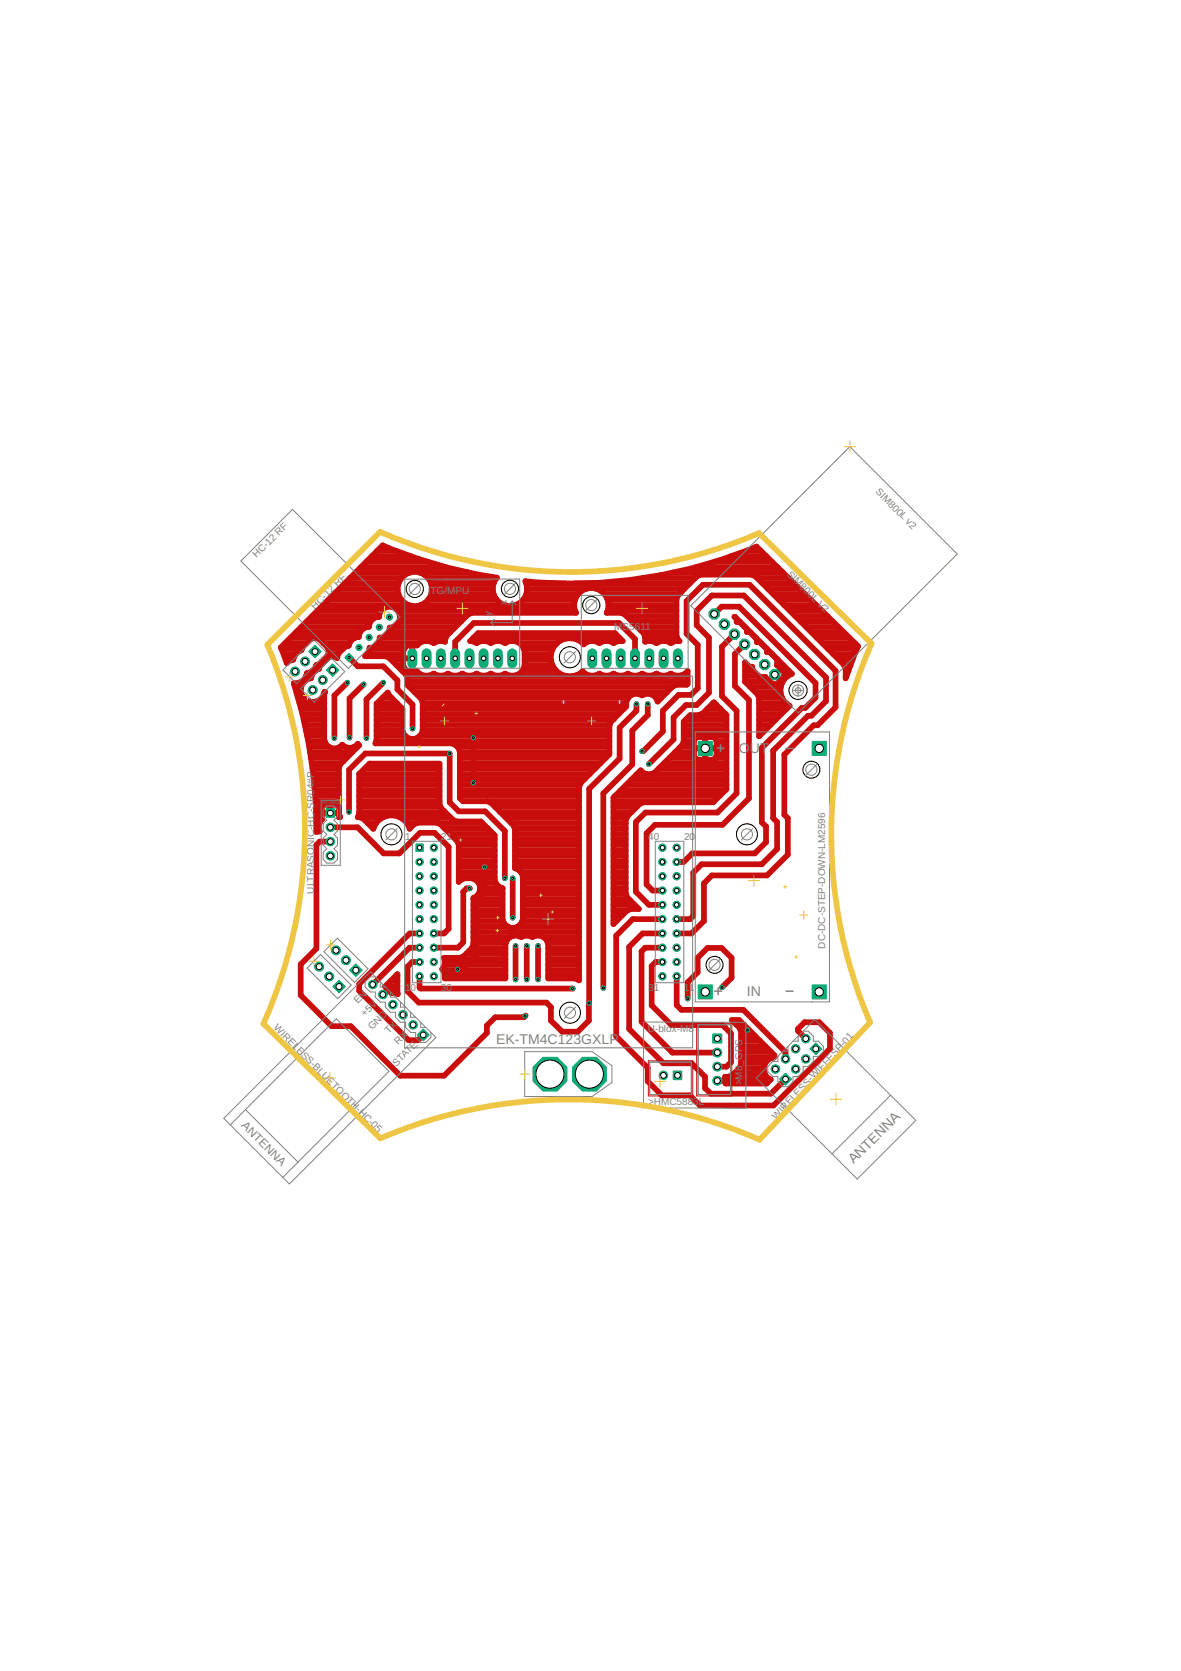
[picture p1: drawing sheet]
<svg xmlns="http://www.w3.org/2000/svg" width="210mm" height="297mm" viewBox="0 0 210 297" stroke-linecap="round" stroke-linejoin="round" font-family="sans-serif">
<defs><g id="words">
<g font-size="2.5" fill="#808080">
<text x="131.3" y="133.9">O</text>
<text x="133.3" y="133.9">UT</text>
<text x="132.7" y="177.1">IN</text>
<text x="88.2" y="185.6">EK-TM4C123GXLP</text>
<text x="151.7" y="207" transform="rotate(-45 151.7 207)">ANTENNA</text>
</g>
<text font-size="2.1" fill="#808080" x="42.8" y="200.2" transform="rotate(45 42.8 200.2)">ANTENNA</text>
<g font-size="1.8" fill="#808080">
<text x="155.5" y="87.5" transform="rotate(45 155.5 87.5)">SIM80 L v2</text>
<text x="45.6" y="99.2" transform="rotate(-45 45.6 99.2)">HC-12 RF</text>
<text x="76" y="105.6">ITG/MPU</text>
<text x="90.1" y="107.6" transform="rotate(-90 90.1 107.6)">x</text>
<text x="139.8" y="102.1" transform="rotate(45 139.8 102.1)">SIM80 L V2</text>
<text x="56" y="108.4" transform="rotate(-45 56 108.4)">HC-12 RF</text>
<text x="87.2" y="109.4" transform="rotate(-90 87.2 109.4)">y</text>
<text x="109.2" y="112">MS5611</text>
<text x="55.8" y="139.3" transform="rotate(-90 55.8 139.3)">#</text>
<text x="55.8" y="138.3" transform="rotate(-90 55.8 138.3)">P</text>
<text x="72" y="149.4">1</text>
<text x="78.4" y="149.4">21</text>
<text x="115.2" y="149.4">40</text>
<text x="121.6" y="149.4">20</text>
<text x="55.8" y="158.8" transform="rotate(-90 55.8 158.8)">ULTRASONIC-HC-SR04</text>
<text x="146.7" y="168.6" transform="rotate(-90 146.7 168.6)">DC-DC-STEP-DOWN-LM2596</text>
<text x="63.6" y="178.5" transform="rotate(-45 63.6 178.5)">EN</text>
<text x="72" y="176.1">10</text>
<text x="78.3" y="176.1">30</text>
<text x="115.2" y="176.1">3</text>
<text x="116.2" y="176.1">1</text>
<text x="121.6" y="176.1">1</text>
<text x="122.4" y="176.1">1</text>
<text x="48.6" y="182.8" transform="rotate(45 48.6 182.8)">WIRELESS-BLUETOOTH-HC-05</text>
<text x="64.9" y="180.9" transform="rotate(-45 64.9 180.9)">+5V</text>
<text x="66.1" y="183.2" transform="rotate(-45 66.1 183.2)">GND</text>
<text x="69.1" y="183.8" transform="rotate(-45 69.1 183.8)">TX</text>
<text x="70.8" y="185.7" transform="rotate(-45 70.8 185.7)">RX</text>
<text x="115.1" y="183.4">U-blox-M8</text>
<text x="131.9" y="185.9" transform="rotate(-90 131.9 185.9)">S</text>
<text x="70.5" y="189.6" transform="rotate(-45 70.5 189.6)">STATE</text>
<text x="131.9" y="190.4" transform="rotate(-90 131.9 190.4)">8</text>
<text x="131.9" y="189.4" transform="rotate(-90 131.9 189.4)">_</text>
<text x="131.9" y="188.4" transform="rotate(-90 131.9 188.4)">GP</text>
<text x="115.2" y="196.5">&gt;HMC5883L</text>
<text x="131.9" y="192.9" transform="rotate(-90 131.9 192.9)">&gt;M</text>
<text x="138" y="199" transform="rotate(-47 138 199)">WIRELES -WIFI-ESP-01</text>
</g>
<text font-size=".7" fill="#808080" x="57.3" y="143">HC-SR04</text>
</g></defs>
<g fill="none" stroke="#c90d0c" stroke-width="1">
<path d="M65.1 99.8h10.9M66.1 98.9h6.9M67 97.9h3.4M127 99.8h10.2M129.9 98.9h6.3M132.6 97.9h2.6M50 115.3h3.7M50.4 116.3h2.2M50.4 116.4l.6 1.5 .3-.3 .7-.3M50.4 116.4h.1M50.6 114.4h3.9M51.6 113.4h11.5"/>
<path d="M52.6 112.4h11.4M53.5 111.5h11.7M53.6 115.6h.1M53.6 115.6a1.96 1.96 0 0 0-1.5 1.7h-1.3M54.5 110.5h11.3M55.5 109.5h11.9M55.6 119.2h.5M55.7 113.4l-.5 .2-1.4 1.5-.2 .5M56.2 113.4l.5 .2 1.5 1.5 .2 .5v.5l-.2 .5-1.5 1.4-.5 .2M56.4 108.6h11.4M57 118.2h-.8a1.96 1.96 0 0 1-1.7 1.5l-.3 .8-.6 .6M57.4 107.6h15.3"/>
<path d="M57.5 114.4h4.6M57.5 117.3h.5M58.3 116.3h1.8M58.3 115.3h2.7M58.4 106.6h12.9M59.3 105.6h11.5M60.3 104.7h10.4M61.3 103.7h9.5M62 116.9l1.6 1.5h4.5l2.5 2.5v1.6l2.7 2.7v4.3M62.2 102.7h9.2M63.2 101.8h9.7M64.2 100.8h15"/>
<path d="M65.2 116.3h6.4M65.7 115.3h6.1M67.2 114.4h7.3M67.5 113.4h11.7M69 112.4h11M69.5 117.3h2.1M69.8 111.5h11.2M70.5 118.2h1.1M70.7 108.6h31.5M70.9 110.5h11M71.1 109.5h11.8M71.4 119.2h.8"/>
<path d="M71.6 117l1.7 .1M71.6 118.2a1.64 1.64 0 0 0 2.5 1.1 2.16 2.16 0 0 0 3 .4 2.19 2.19 0 0 0 2.5 0 2.19 2.19 0 0 0 2.6 0 2.19 2.19 0 0 0 2.5 0 2.41 2.41 0 0 0 2.6 .1 2.48 2.48 0 0 0 2.5 0 2.25 2.25 0 0 0 3.4-1.4v-2.7a2.24 2.24 0 0 0-3.4-1.4 2.19 2.19 0 0 0-2.6 0 2.41 2.41 0 0 0-2.5 0l-1.1-.3 1.4-1.5h24.3l1.4 1.5h-.8l-.8 .3a2.44 2.44 0 0 0-2.6 0 2.13 2.13 0 0 0-2.7 .3 3.4 3.4 0 0 0-4.8-.3 3.4 3.4 0 0 0-.2 4.8 3.4 3.4 0 0 0 4.8 .2 2.16 2.16 0 0 0 2.9 .4 2.19 2.19 0 0 0 2.6 0 2.41 2.41 0 0 0 2.5 .1 2.48 2.48 0 0 0 2.6 0 2.48 2.48 0 0 0 2.5 0 2.48 2.48 0 0 0 2.6 0 2.22 2.22 0 0 0 2.9-.5v2.3l-.1 .1h-1.8l-.7 .3-2.7 2.7a1.8 1.8 0 0 0-2.8-1.1 1.84 1.84 0 0 0-2.1 0 1.84 1.84 0 0 0-.7 2l-2.7 2.7-.3 .7v5.1l-5.1 5.1-.3 .7v34.4l-.7-.4h-4.8v-6.1a1.85 1.85 0 0 0-2.8-1.2l-.6-.3h-.7l-.7 .3a1.84 1.84 0 0 0-2.8 1.2v6.1h-10.7v-.8l-.3-.7M73.3 114.5v5.1M73.3 119.2h.1M73.3 118.2v.1M73.3 117.3h.1M73.3 116.3h.1M73.3 115.3v.1M74.6 101.8h8.8M74.7 107.6h15.1M76.1 102.7h12.1M76.1 106.6h12.2"/>
<path d="M76.6 105.6h11.2M76.6 103.7h11.1M76.8 104.7h10.8M80.9 117v-2.9l3.3-3.4h25.8l2.9 2.9v3.4M84.1 113.4h26M91.5 107.6h10.6M92.4 114.4h6.6M92.9 119.2h6M93 106.6h9.2M93.1 115.3h5.2M93.2 118.2h5M93.2 117.3h4.7"/>
<path d="M93.2 116.3h4.7M93.5 105.6h9.2M93.5 103.7h7.1M93.7 104.7h10.5M102 103.7h20.6M103.6 114.4h.3M106 104.7h15.6M107.5 105.6h13.2M108 108.6h12.2M108 106.6h12.2M108.1 107.6h12.1M111.3 109.5h8.9"/>
<path d="M112.3 110.5h7.9M113.3 111.5h6.9M114.2 102.7h9.4M114.3 112.4h5.9M114.7 113.4h5.7M119.6 101.8h19.6M121 105.3h.1M123.7 100.8h14.5M126.9 109.2l1.3-1.4h3.2l13.5 13.6v2.6l-1.8 1.8h-.6l-7.1 7.1v13.3l.7 .7v2.8l-1.9 2h-11.2l-1.5 1.5h-1.2M130.5 112.7l-2.2 2.3v8.7l2.6 2.6v14.7l-3.4 3.4h-12.8l-1.7 1.7v12.4l2.3 2.3h2.4M130.9 110.5h.6M132.3 114.5l-1.7 1.7v5.7l2.5 2.5v17.5l-4.7 4.7h-12l-1.5 1.5v9.1l1.1 1.1h1.7"/>
<path d="M132.4 111.5h.1M132.4 118.2h.5M132.4 119.2h1.5M133.3 112.4h.1M134.3 113.4h.1M134.6 102.7h5.5M135.3 114.4h.1M135.5 103.7h5.6M136.2 115.3h.1M136.5 104.7h5.6M137.2 116.3h.1M137.5 105.6h5.6"/>
<path d="M137.7 119.9l1.2 1.2M138.1 118.2h1.1M138.1 117.3h.1M138.4 119.2h.1M138.4 106.6h5.7M138.9 118.8l-.5-.5h-.3v-1.1l-1.3-1.3h-.5v-.5l-1.3-1.3h-.5v-.5l-1.3-1.3h-.5v-.5l-1.3-1.2h-.5v-.6l-.4-.4 10.3 10.2a3.1 3.1 0 0 0-2.1 2.7 3.1 3.1 0 0 0 1.6 3l-5.4 5.4v-6.8M138.9 118.8l.5 .4v1.4l-1 1h-1.4l-.9-1v-.3h-1.1l-1.3-1.3v-.5h-.5l-.8-.8v3.5l2.2 2.2 .3 .7M138.9 118.8l-2.4 2.3M139.3 119.2h.9M139.4 107.6h5.7M140.4 108.6h5.7M141.3 109.5h5.8"/>
<path d="M142.3 110.5h5.7M143.3 111.5h5.7M144.3 112.4h5.7M145.2 113.4h5.8M146.2 114.4h5.8M147.2 115.3h5.1M148.1 116.3h3.8M149.1 117.3h2.4M150 118.2l-15.8-15.8-.6-.2h-9l-.7 .2-3.4 3.4-.3 .7v6.5l.3 .7 .3 .3h-.7l-.9 .3a2.19 2.19 0 0 0-2.5 0 2.04 2.04 0 0 0-2-.2v-.9l-.3-.6-3.4-3.4-.6-.3h-2.6a3 3 0 0 0-2.7-4.4 3 3 0 0 0-2.7 4.4h-18.5l-.7 .3-3.8 3.9-.3 1a2.33 2.33 0 0 0-2.1 .2 2.17 2.17 0 0 0-2.9 .4 1.63 1.63 0 0 0-2.5 1.3v2.2M150.1 118.2h1.1M150.3 119.2h.5M152 116.1l.5-1.2-18-17.7a85.3 85.3 0 0 1-41.1 6.1 3.1 3.1 0 0 1-3.2 4.4 3.1 3.1 0 0 1-1.9-5 80.6 80.6 0 0 1-20.3-5.8l-18.1 18.2 .5 1.3"/>
<path d="M152 116.1h.1M152 116.1l-1.7 4.5v-1.7l-.3-.7M52.2 121.5a85.7 85.7 0 0 1 4 26.4l.6-.1a1.85 1.85 0 0 1 .5-2.2l-.1-.2M52.2 121.5h.1M52.4 122.1h1.2M52.7 123.1h.8M53 124h1M53.2 125h4.4M53.5 123.1a2.14 2.14 0 0 0 2.1 1.7 2.14 2.14 0 0 0 2.1-1.7M53.5 123.1a2.33 2.33 0 0 1 1.8-2.6 2.13 2.13 0 0 1 1.4-1.6l.2-.5 1.5-1.5a1.24 1.24 0 0 1 1.5 .1v-.4l.3-.4 1.1-1.2 .7-.2a1.77 1.77 0 0 1 1.8-1.6 1.75 1.75 0 0 1 1.8-1.8 1.75 1.75 0 0 1 1.8-1.7 1.86 1.86 0 0 1 1.9-1.9 1.86 1.86 0 0 1 1.8 1.9 1.86 1.86 0 0 1-1.8 1.9 1.72 1.72 0 0 1-1.8 1.7 1.79 1.79 0 0 1-1.8 1.8l-.3 1-.5 .5h3.6l.7 .3 3 3 .2 .7v1.2l2.5 2.4 .2 .7v5M53.5 126h4.1M53.6 121.1h.5"/>
<path d="M53.6 121.1l-.7 .4h-.7M53.8 126.9h3.8M54 127.9h3.6M54.2 128.9h3.4M54.4 120.2h1M54.4 129.9h3.2M54.6 130.8h3M54.8 131.8h2.9M55 132.8h3.4M55.1 133.7h7.5M55.3 134.7h6.3M55.4 135.7h5.3"/>
<path d="M55.5 136.6h4.7M55.7 137.6h4.5M55.8 138.6h4.4M55.8 139.5h4.4M57.2 124h.4M57.7 123.1l.1-.1-.2 .3v8.3a1.84 1.84 0 0 0 2.9 1.2M57.7 123.1h.1M60.5 132.8l.3-.4a1.77 1.77 0 0 0 2.8-.2l.2 .3-2.8 2.8M60.5 132.8h.8M61 135.3l-.5 .5-.3 .7v8.2l.3 .6h-.3v-1.6l-.3-.5-.4-.2h-1.6l-.4 .2-.3 .4v1.8M61 135.3h.1M61.7 121.3l-2.3 2.3v7.6"/>
<path d="M62.9 132.8h.7M63.8 137.6h14.3M63.8 139.5h14.3M63.8 138.6h14.3M64.6 121.6l-2.5 2.5v7M64.8 136.6h13.3M66.8 131.8h41.5M66.9 130.8h5.2M66.9 129.9h4.6M66.9 128.9h4.6M66.9 127.9h4.6M66.9 126.9h4.6"/>
<path d="M66.9 126h4.6M67 125h3.6M68 124h1.6M68.1 121.3l-3 3v6.9M71.5 126l-2.4-2.5-.2-.4-2 2v6.5l-.2 .5h13.6l.6 .3 .5 .5 .3 .7v8.3l.6 .5h20.6M71.5 126v3.9M71.5 129.9a1.84 1.84 0 0 0 1.8 1.5 1.84 1.84 0 0 0 1.8-1.5M72.3 120.2h28.4M72.4 121.1h49.8M72.7 122.1h46.8M73.7 123.1h44.8M74.6 130.8h33.7"/>
<path d="M74.7 124h37M75.1 129.9h33.2M75.1 128.9h33.3M75.1 127.9h33.9M75.1 126.9h34.9M75.1 126h35.8M75.1 125h36.2M81.3 132.8h27M81.7 137.6h23.1M81.7 139.5h21.4M81.7 138.6h22.1M81.7 136.6h24.1"/>
<path d="M81.7 135.7h25M81.7 134.7h26M81.7 133.7h26.6M84.1 131.1v8M101.9 120.2h20.3M109.1 127.8h.1M111.3 139.5h17.8M112.2 138.6h16.9M113.1 125.1v1.2l-3 3v5.5l-5.4 5.4v41.2l-2 2h-2.8l-2-2v-2.4l-.8-.8h-22.7l-2-2v-4.4l.9-.8h1.3M113.2 137.6h1.7M114.1 133.5h.2l3.5-3.5v-3.7l2.8-2.8h2.2l1.2-1.2v-7.7l-2-2v-5.8l2.9-2.9h8.3l15.3 15.3v6.5l-3.2 3.2h-.7l-5.2 5.2v10.7l.6 .6v6.5l-3.7 3.7h-9.8l-1.4 1.4v6.7l-2.2 2.2h-2.6M115.1 125.1v2l-2.7 2.8v6l-5.2 5.1v34.6"/>
<path d="M115.3 135.8l4.4-4.4v-3.9l2.2-2.2h1.9l2.2-2.2v-9.8l-2.2-2.2v-2.6l2.7-2.6h5.7l14.6 14.5v4.2l-2.6 2.6h-.6l-6.2 6.2v12l.7 .7v4.8l-2.7 2.7h-10.7l-1.5 1.5v7.7l-.5 .6h-2.4M115.8 137.6h13.3M116.6 124h1M117.1 136.6h12M118 135.7h11.1M119 134.7h4.5M120 133.7h3.3M120.9 132.8h2.4M121.5 131.8v-3.5l1.2-1.2h1.5l.6-.2 2.1-2.1 2.2 2.3v13.2l-2.3 2.3h-12.4l-.7 .3-2.2 2.2-.3 .7v13.1M121.5 131.8l-.3 .7-4.9 4.9a1.79 1.79 0 0 1-2.4-.5l-4.9 4.9v22.5l2.4-2.4 .7-.3h1.4l-2-2-.3-.7M121.5 131.8h1.8M121.5 130.8h7.6"/>
<path d="M121.5 129.9h7.6M121.5 128.9h7.6M121.9 127.9h7.2M123.3 133h4.1M123.6 131.2l.4-.2h2.7l.5 .3 .2 .4v2.6l-.3 .6-.4 .1h-2.7l-.5-.2-.2-.5v-2.6zM124.6 126.9h4.4M125.3 132.8h.1M125.3 133l.1 .1M125.3 131v4M125.3 134.7h.1M125.3 133.7l.1 .1M125.3 131.8h.1"/>
<path d="M125.7 126h2.3M126.7 125h.3M127.2 134.7h1.9M127.4 133.7h1.7M127.4 132.8h1.7M127.4 131.8h1.7M132.4 121.1h4.2M132.4 120.2h2.5M133.3 122.1h5.5M134.3 123.1h4.4M134.9 124h4.1M134.9 130.8h.1"/>
<path d="M134.9 129.9h1.1M134.9 128.9h2M134.9 127.9h3M134.9 126.9h4M134.9 126h4.9M134.9 125h4.8M137.5 120.2h.1M138 120.2h.1M138.8 121.1h.3M139.4 120.2h.6M150.3 120.2h.2M55.9 140.5h4.3"/>
<path d="M56 141.5h4.2M56.1 142.4h4.1M56.2 144.4h1M56.2 143.4h1.1M56.2 145.3h1M56.2 146.3h.6M56.2 147.3h.5M57.2 144.5h3M58.7 143v1.5M58.7 147.1h4.9l4.6 4.6h2.8l3.7-3.7h2.5l2.5 2.5v14.6l-.8 .8h-1.8M58.7 144.4h.1M58.7 143.4h.1"/>
<path d="M58.7 149.6h-1.9l-.6 .6v18.4l-2.8 2.8v5.5l5.5 5.5h3.4l8.8 8.8h7.8l7.6-7.6v-1.3l1.5-1.5h5.1l.3-.3M60.1 143.4h.1M60.2 144.4h.1M62 144.3v-7.5l2.9-2.9h15v8.7l1.6 1.6h4.7l3.5 3.5v8.4M63.8 142.4h14.3M63.8 144.4h15.3M63.8 143.4h14.5M63.8 141.5h14.3M63.8 140.5h14.3M64.1 145.3h3.9M65.3 146.3h1.5M66.3 147.3h.1"/>
<path d="M71.2 145.3h8.9M72.3 146.3h1.8M72.8 147.3h.1M77.8 146.3h7.9M79 147.3h7.7M80 148.3h7.7M81 149.2h6.9M81.5 150.2v6.6a2.3 2.3 0 0 1 3.5 .1 1.79 1.79 0 0 1-.9 2.7v8.3l-.2 .7-1.5 1.4-.7 .3h-2.8a1.77 1.77 0 0 1-.3 2l.2 .1M81.5 150.2l-.2-.7-3-3-.7-.3h-3.3l-.7 .3-.8 .8a3.4 3.4 0 0 0-3.2-2.4 3.4 3.4 0 0 0-3.2 2.4l-1.8-1.8-.7-.2h-.3l.2-.6v-7.1l1.9-1.9h12.4v7.3l.3 .7 2.1 2.1 .7 .2h4.3l2.4 2.5v8l.3 .6 .5 .5 .6 .3M81.5 156h6.4M81.5 155h6.4M81.5 154.1h6.4"/>
<path d="M81.5 153.1h6.4M81.5 152.1h6.4M81.5 151.2h6.4M81.5 150.2h6.4M81.7 141.5h21.2M81.7 140.5h21.2M83.5 157.9h-.6l-.6 .6v9l-.9 1h-4.3M84.1 159.9h5.2M85.1 158.9h4.2M85.1 157h3M85.3 157.9h4M86.1 154.1v4.5l-1.5 1.5v9.7l-2.5 2.5h-.9"/>
<path d="M86.6 142.4l.6 .3 4 4 .3 .7v6.9l.6 .3 .5 .5 .3 .7v7.7a1.83 1.83 0 0 1-1.8 1.5 1.83 1.83 0 0 1-1.8-1.5v-5.6M87.9 143.4h15M88.9 144.4h14M89.9 145.3h13M90.8 146.3h12.1M91.1 156.1v7M91.5 147.3h11.4M91.5 154.1h11.4M91.5 153.1h11.4M91.5 152.1h11.4M91.5 151.2h11.4M91.5 150.2h11.4"/>
<path d="M91.5 149.2h11.4M91.5 148.3h11.4M92.6 155h10.3M92.9 159.9h10M92.9 158.9h10M92.9 157.9h10M92.9 157h10M92.9 156h10M109 142.4h18M109 159.9h2.8M109 158.9h2.2M109 157.9h2.2"/>
<path d="M109 157h2.2M109 156h2.2M109 155h2.2M109 154.1h2.2M109 153.1h2.2M109 152.1h2.2M109 151.2h2.2M109 150.2h2.2M109 149.2h2.2M109 148.3h2.2M109 147.3h2.2M109 146.3h2.2"/>
<path d="M109 145.3h2.4M109 144.4h3.2M109 143.4h4.2M109.3 141.5h18.6M110.3 140.5h18.6M68.1 176.8h.1M68.5 175.3l2.1-2.1 .1 3.5-.4-.2h-.8a1.49 1.49 0 0 0-1-1.2zM68.5 175.3h2.1M68.5 176.3h.1M69.1 175.7l-1 1.1M69.4 174.4h1.2M69.5 176.3h1.1"/>
<path d="M70.4 173.4h.2M74.6 165.9h-1.8l-9 9v1.2l8.8 8.8h1.7l.9-.9M74.6 168.5h-1.8l-6.5 6.5M74.6 173.5v2.1l.1 .1h27.1M78.8 172.4h11M79 171.5h10.8M79 170.5h10.8M79.1 173.4h10.7M82.9 169.5h6.9M83.8 168.6h6M84.1 167.6h5.8M84.1 166.6h6.5"/>
<path d="M84.1 165.7h18.8M84.1 164.7h6.1M84.1 163.7h5.3M84.1 162.8h5.2M84.1 161.8h5.2M84.1 160.8h5.2M91.6 168.1v6M92 164.7h10.9M92.8 163.7h10.1M92.9 162.8h10M92.9 161.8h10M92.9 160.8h10"/>
<path d="M93.6 168.1v6M95.6 168.1v6M96.7 166.6h6.2M97.3 167.6h5.6M97.4 173.4h5.5M97.4 172.4h5.5M97.4 171.5h5.5M97.4 170.5h5.5M97.4 169.5h5.5M97.4 168.6h5.5M109 163.7h.6M109 162.8h1.5"/>
<path d="M109 161.8h2.6M109 160.8h3.8M117.7 165.9h-3.5l-2.4 2.4v14.6l6.1 6.1h5l2.4 2.4v2l1 1h10.7l2.6-2.6M117.7 168.5h-3l-.7 .6v12.5l5.5 5.5h8M117.7 171h-1.2l-.7 .7v7l3.5 3.5h9.1l1.5 1.5v5.1l-.8 .8h-1.6M117.7 163.4h-5.2l-3 2.9v17.9l5.6 5.6v2.4l2.5 2.5h5l1.8 1.8h13.1l10-10.1v-2.8l-1.9-1.9h-2.6l-1.2 1.2v.3l1.4 1.4M120.3 173.5v5.2l.8 .8h11l7.5 7.5v1.2M128.3 175.5l1.7-1.7v-3.5l-1.8-1.8h-2.4l-1.8 1.8v2.5l-1.8 1.8v2.9M129 191.8h7.7M130.1 181.3h1.3l6.2 6.3v.4a2.04 2.04 0 0 0-1.9 1.7 2.04 2.04 0 0 0 1.3 2.2l-.7 .7h-7.4l.1-.6-.1-.6h.6l.6-.3 1.3-1.3 .3-.6v-5.8l-.3-.7zM130.5 190.8h5.4M130.9 182.1h1.3"/>
<path d="M131.4 189.9h4.4M131.6 183.1h1.5M131.7 188.9h4.4M131.7 187.9h5.9M131.7 187h5.3M131.7 186h4.3M131.7 185h3.4M131.7 184h2.4M132.8 183.1l-1 1v5.8l-2.2 2.2h-2.1"/>
<circle cx="73.7" cy="104.7" r="3.1"/>
</g>
<path d="M73.9 150h1.3v1.3h-1.3z" fill="#0dab76" stroke="#0dab76" stroke-width=".18"/>
<circle cx="74.6" cy="150.7" r=".4" fill="#fff" stroke="#000" stroke-width=".18"/>
<circle cx="74.6" cy="153.2" r=".66" fill="#0dab76" stroke="#0dab76" stroke-width=".18"/>
<circle cx="74.6" cy="153.2" r=".4" fill="#fff" stroke="#000" stroke-width=".18"/>
<circle cx="74.6" cy="155.8" r=".66" fill="#0dab76" stroke="#0dab76" stroke-width=".18"/>
<circle cx="74.6" cy="155.8" r=".4" fill="#fff" stroke="#000" stroke-width=".18"/>
<circle cx="74.6" cy="158.3" r=".66" fill="#0dab76" stroke="#0dab76" stroke-width=".18"/>
<circle cx="74.6" cy="158.3" r=".4" fill="#fff" stroke="#000" stroke-width=".18"/>
<circle cx="74.6" cy="160.8" r=".66" fill="#0dab76" stroke="#0dab76" stroke-width=".18"/>
<circle cx="74.6" cy="160.8" r=".4" fill="#fff" stroke="#000" stroke-width=".18"/>
<circle cx="74.6" cy="163.4" r=".66" fill="#0dab76" stroke="#0dab76" stroke-width=".18"/>
<circle cx="74.6" cy="163.4" r=".4" fill="#fff" stroke="#000" stroke-width=".18"/>
<circle cx="74.6" cy="165.9" r=".66" fill="#0dab76" stroke="#0dab76" stroke-width=".18"/>
<circle cx="74.6" cy="165.9" r=".4" fill="#fff" stroke="#000" stroke-width=".18"/>
<circle cx="74.6" cy="168.5" r=".66" fill="#0dab76" stroke="#0dab76" stroke-width=".18"/>
<circle cx="74.6" cy="168.5" r=".4" fill="#fff" stroke="#000" stroke-width=".18"/>
<circle cx="74.6" cy="171" r=".66" fill="#0dab76" stroke="#0dab76" stroke-width=".18"/>
<circle cx="74.6" cy="171" r=".4" fill="#fff" stroke="#000" stroke-width=".18"/>
<circle cx="74.6" cy="173.5" r=".66" fill="#0dab76" stroke="#0dab76" stroke-width=".18"/>
<circle cx="74.6" cy="173.5" r=".4" fill="#fff" stroke="#000" stroke-width=".18"/>
<circle cx="120.3" cy="173.5" r=".66" fill="#0dab76" stroke="#0dab76" stroke-width=".18"/>
<circle cx="120.3" cy="173.5" r=".4" fill="#fff" stroke="#000" stroke-width=".18"/>
<circle cx="120.3" cy="171" r=".66" fill="#0dab76" stroke="#0dab76" stroke-width=".18"/>
<circle cx="120.3" cy="171" r=".4" fill="#fff" stroke="#000" stroke-width=".18"/>
<circle cx="120.3" cy="168.5" r=".66" fill="#0dab76" stroke="#0dab76" stroke-width=".18"/>
<circle cx="120.3" cy="168.5" r=".4" fill="#fff" stroke="#000" stroke-width=".18"/>
<circle cx="120.3" cy="165.9" r=".66" fill="#0dab76" stroke="#0dab76" stroke-width=".18"/>
<circle cx="120.3" cy="165.9" r=".4" fill="#fff" stroke="#000" stroke-width=".18"/>
<circle cx="120.3" cy="163.4" r=".66" fill="#0dab76" stroke="#0dab76" stroke-width=".18"/>
<circle cx="120.3" cy="163.4" r=".4" fill="#fff" stroke="#000" stroke-width=".18"/>
<circle cx="120.3" cy="160.8" r=".66" fill="#0dab76" stroke="#0dab76" stroke-width=".18"/>
<circle cx="120.3" cy="160.8" r=".4" fill="#fff" stroke="#000" stroke-width=".18"/>
<circle cx="120.3" cy="158.3" r=".66" fill="#0dab76" stroke="#0dab76" stroke-width=".18"/>
<circle cx="120.3" cy="158.3" r=".4" fill="#fff" stroke="#000" stroke-width=".18"/>
<circle cx="120.3" cy="155.8" r=".66" fill="#0dab76" stroke="#0dab76" stroke-width=".18"/>
<circle cx="120.3" cy="155.8" r=".4" fill="#fff" stroke="#000" stroke-width=".18"/>
<circle cx="120.3" cy="153.2" r=".66" fill="#0dab76" stroke="#0dab76" stroke-width=".18"/>
<circle cx="120.3" cy="153.2" r=".4" fill="#fff" stroke="#000" stroke-width=".18"/>
<circle cx="120.3" cy="150.7" r=".66" fill="#0dab76" stroke="#0dab76" stroke-width=".18"/>
<circle cx="120.3" cy="150.7" r=".4" fill="#fff" stroke="#000" stroke-width=".18"/>
<circle cx="77.1" cy="150.7" r=".66" fill="#0dab76" stroke="#0dab76" stroke-width=".18"/>
<circle cx="77.1" cy="150.7" r=".4" fill="#fff" stroke="#000" stroke-width=".18"/>
<circle cx="77.1" cy="153.2" r=".66" fill="#0dab76" stroke="#0dab76" stroke-width=".18"/>
<circle cx="77.1" cy="153.2" r=".4" fill="#fff" stroke="#000" stroke-width=".18"/>
<circle cx="77.1" cy="155.8" r=".66" fill="#0dab76" stroke="#0dab76" stroke-width=".18"/>
<circle cx="77.1" cy="155.8" r=".4" fill="#fff" stroke="#000" stroke-width=".18"/>
<circle cx="77.1" cy="158.3" r=".66" fill="#0dab76" stroke="#0dab76" stroke-width=".18"/>
<circle cx="77.1" cy="158.3" r=".4" fill="#fff" stroke="#000" stroke-width=".18"/>
<circle cx="77.1" cy="160.8" r=".66" fill="#0dab76" stroke="#0dab76" stroke-width=".18"/>
<circle cx="77.1" cy="160.8" r=".4" fill="#fff" stroke="#000" stroke-width=".18"/>
<circle cx="77.1" cy="163.4" r=".66" fill="#0dab76" stroke="#0dab76" stroke-width=".18"/>
<circle cx="77.1" cy="163.4" r=".4" fill="#fff" stroke="#000" stroke-width=".18"/>
<circle cx="77.1" cy="165.9" r=".66" fill="#0dab76" stroke="#0dab76" stroke-width=".18"/>
<circle cx="77.1" cy="165.9" r=".4" fill="#fff" stroke="#000" stroke-width=".18"/>
<circle cx="77.1" cy="168.5" r=".66" fill="#0dab76" stroke="#0dab76" stroke-width=".18"/>
<circle cx="77.1" cy="168.5" r=".4" fill="#fff" stroke="#000" stroke-width=".18"/>
<circle cx="77.1" cy="171" r=".66" fill="#0dab76" stroke="#0dab76" stroke-width=".18"/>
<circle cx="77.1" cy="171" r=".4" fill="#fff" stroke="#000" stroke-width=".18"/>
<circle cx="77.1" cy="173.5" r=".66" fill="#0dab76" stroke="#0dab76" stroke-width=".18"/>
<circle cx="77.1" cy="173.5" r=".4" fill="#fff" stroke="#000" stroke-width=".18"/>
<circle cx="117.7" cy="173.5" r=".66" fill="#0dab76" stroke="#0dab76" stroke-width=".18"/>
<circle cx="117.7" cy="173.5" r=".4" fill="#fff" stroke="#000" stroke-width=".18"/>
<circle cx="117.7" cy="171" r=".66" fill="#0dab76" stroke="#0dab76" stroke-width=".18"/>
<circle cx="117.7" cy="171" r=".4" fill="#fff" stroke="#000" stroke-width=".18"/>
<circle cx="117.7" cy="168.5" r=".66" fill="#0dab76" stroke="#0dab76" stroke-width=".18"/>
<circle cx="117.7" cy="168.5" r=".4" fill="#fff" stroke="#000" stroke-width=".18"/>
<circle cx="117.7" cy="165.9" r=".66" fill="#0dab76" stroke="#0dab76" stroke-width=".18"/>
<circle cx="117.7" cy="165.9" r=".4" fill="#fff" stroke="#000" stroke-width=".18"/>
<circle cx="117.7" cy="163.4" r=".66" fill="#0dab76" stroke="#0dab76" stroke-width=".18"/>
<circle cx="117.7" cy="163.4" r=".4" fill="#fff" stroke="#000" stroke-width=".18"/>
<circle cx="117.7" cy="160.8" r=".66" fill="#0dab76" stroke="#0dab76" stroke-width=".18"/>
<circle cx="117.7" cy="160.8" r=".4" fill="#fff" stroke="#000" stroke-width=".18"/>
<circle cx="117.7" cy="158.3" r=".66" fill="#0dab76" stroke="#0dab76" stroke-width=".18"/>
<circle cx="117.7" cy="158.3" r=".4" fill="#fff" stroke="#000" stroke-width=".18"/>
<circle cx="117.7" cy="155.8" r=".66" fill="#0dab76" stroke="#0dab76" stroke-width=".18"/>
<circle cx="117.7" cy="155.8" r=".4" fill="#fff" stroke="#000" stroke-width=".18"/>
<circle cx="117.7" cy="153.2" r=".66" fill="#0dab76" stroke="#0dab76" stroke-width=".18"/>
<circle cx="117.7" cy="153.2" r=".4" fill="#fff" stroke="#000" stroke-width=".18"/>
<circle cx="117.7" cy="150.7" r=".66" fill="#0dab76" stroke="#0dab76" stroke-width=".18"/>
<circle cx="117.7" cy="150.7" r=".4" fill="#fff" stroke="#000" stroke-width=".18"/>
<path d="M143.9 186.4l1.1-1 1.1 1-1.1 1.1z" fill="#0dab76" stroke="#0dab76" stroke-width=".18"/>
<circle cx="145" cy="186.4" r=".51" fill="#fff" stroke="#000" stroke-width=".18"/>
<circle cx="143.2" cy="188.2" r=".76" fill="#0dab76" stroke="#0dab76" stroke-width=".18"/>
<circle cx="143.2" cy="188.2" r=".51" fill="#fff" stroke="#000" stroke-width=".18"/>
<circle cx="141.4" cy="190" r=".76" fill="#0dab76" stroke="#0dab76" stroke-width=".18"/>
<circle cx="141.4" cy="190" r=".51" fill="#fff" stroke="#000" stroke-width=".18"/>
<circle cx="139.6" cy="188.2" r=".76" fill="#0dab76" stroke="#0dab76" stroke-width=".18"/>
<circle cx="139.6" cy="188.2" r=".51" fill="#fff" stroke="#000" stroke-width=".18"/>
<circle cx="141.4" cy="186.4" r=".76" fill="#0dab76" stroke="#0dab76" stroke-width=".18"/>
<circle cx="141.4" cy="186.4" r=".51" fill="#fff" stroke="#000" stroke-width=".18"/>
<circle cx="143.2" cy="184.6" r=".76" fill="#0dab76" stroke="#0dab76" stroke-width=".18"/>
<circle cx="143.2" cy="184.6" r=".51" fill="#fff" stroke="#000" stroke-width=".18"/>
<circle cx="137.8" cy="190" r=".76" fill="#0dab76" stroke="#0dab76" stroke-width=".18"/>
<circle cx="137.8" cy="190" r=".51" fill="#fff" stroke="#000" stroke-width=".18"/>
<path d="M139.6 190.8l1.1 1-1.1 1.1-1-1.1z" fill="#0dab76" stroke="#0dab76" stroke-width=".18"/>
<circle cx="139.6" cy="191.8" r=".51" fill="#fff" stroke="#000" stroke-width=".18"/>
<circle cx="73.4" cy="182.2" r=".76" fill="#0dab76" stroke="#0dab76" stroke-width=".18"/>
<circle cx="73.4" cy="182.2" r=".51" fill="#fff" stroke="#000" stroke-width=".18"/>
<path d="M75.2 182.9l1.1 1.1-1.1 1-1-1z" fill="#0dab76" stroke="#0dab76" stroke-width=".18"/>
<circle cx="75.2" cy="184" r=".51" fill="#fff" stroke="#000" stroke-width=".18"/>
<circle cx="71.6" cy="180.4" r=".76" fill="#0dab76" stroke="#0dab76" stroke-width=".18"/>
<circle cx="71.6" cy="180.4" r=".51" fill="#fff" stroke="#000" stroke-width=".18"/>
<circle cx="69.8" cy="178.6" r=".76" fill="#0dab76" stroke="#0dab76" stroke-width=".18"/>
<circle cx="69.8" cy="178.6" r=".51" fill="#fff" stroke="#000" stroke-width=".18"/>
<circle cx="68.1" cy="176.8" r=".76" fill="#0dab76" stroke="#0dab76" stroke-width=".18"/>
<circle cx="68.1" cy="176.8" r=".51" fill="#fff" stroke="#000" stroke-width=".18"/>
<circle cx="66.3" cy="175" r=".76" fill="#0dab76" stroke="#0dab76" stroke-width=".18"/>
<circle cx="66.3" cy="175" r=".51" fill="#fff" stroke="#000" stroke-width=".18"/>
<path d="M58 143.8h1.5v1.5h-1.5z" fill="#0dab76" stroke="#0dab76" stroke-width=".18"/>
<circle cx="58.7" cy="144.5" r=".51" fill="#fff" stroke="#000" stroke-width=".18"/>
<circle cx="58.7" cy="147.1" r=".76" fill="#0dab76" stroke="#0dab76" stroke-width=".18"/>
<circle cx="58.7" cy="147.1" r=".51" fill="#fff" stroke="#000" stroke-width=".18"/>
<circle cx="58.7" cy="149.6" r=".76" fill="#0dab76" stroke="#0dab76" stroke-width=".18"/>
<circle cx="58.7" cy="149.6" r=".51" fill="#fff" stroke="#000" stroke-width=".18"/>
<circle cx="58.7" cy="152.1" r=".76" fill="#0dab76" stroke="#0dab76" stroke-width=".18"/>
<circle cx="58.7" cy="152.1" r=".51" fill="#fff" stroke="#000" stroke-width=".18"/>
<path d="M61.3 116.9l.7-.8 .8 .8-.8 .8z" fill="#0dab76" stroke="#0dab76" stroke-width=".18"/>
<circle cx="62" cy="116.9" r=".19" fill="#fff" stroke="#000" stroke-width=".18"/>
<circle cx="63.8" cy="115.1" r=".55" fill="#0dab76" stroke="#0dab76" stroke-width=".18"/>
<circle cx="63.8" cy="115.1" r=".19" fill="#fff" stroke="#000" stroke-width=".18"/>
<circle cx="65.6" cy="113.3" r=".55" fill="#0dab76" stroke="#0dab76" stroke-width=".18"/>
<circle cx="65.6" cy="113.3" r=".19" fill="#fff" stroke="#000" stroke-width=".18"/>
<circle cx="67.4" cy="111.5" r=".55" fill="#0dab76" stroke="#0dab76" stroke-width=".18"/>
<circle cx="67.4" cy="111.5" r=".19" fill="#fff" stroke="#000" stroke-width=".18"/>
<circle cx="69.2" cy="109.7" r=".55" fill="#0dab76" stroke="#0dab76" stroke-width=".18"/>
<circle cx="69.2" cy="109.7" r=".19" fill="#fff" stroke="#000" stroke-width=".18"/>
<path d="M126.7 183.8h1.6v1.6h-1.6z" fill="#0dab76" stroke="#0dab76" stroke-width=".18"/>
<circle cx="127.5" cy="184.6" r=".53" fill="#fff" stroke="#000" stroke-width=".18"/>
<circle cx="127.5" cy="187.1" r=".8" fill="#0dab76" stroke="#0dab76" stroke-width=".18"/>
<circle cx="127.5" cy="187.1" r=".53" fill="#fff" stroke="#000" stroke-width=".18"/>
<circle cx="127.5" cy="189.6" r=".8" fill="#0dab76" stroke="#0dab76" stroke-width=".18"/>
<circle cx="127.5" cy="189.6" r=".53" fill="#fff" stroke="#000" stroke-width=".18"/>
<circle cx="127.5" cy="192.1" r=".8" fill="#0dab76" stroke="#0dab76" stroke-width=".18"/>
<circle cx="127.5" cy="192.1" r=".53" fill="#fff" stroke="#000" stroke-width=".18"/>
<path d="M119.7 190.4h1.5v1.5h-1.5z" fill="#0dab76" stroke="#0dab76" stroke-width=".18"/>
<circle cx="120.4" cy="191.2" r=".51" fill="#fff" stroke="#000" stroke-width=".18"/>
<circle cx="117.9" cy="191.2" r=".76" fill="#0dab76" stroke="#0dab76" stroke-width=".18"/>
<circle cx="117.9" cy="191.2" r=".51" fill="#fff" stroke="#000" stroke-width=".18"/>
<path d="M112.9 116.1v1.8" fill="none" stroke="#0dab76" stroke-width="1.8"/>
<circle cx="112.9" cy="117" r=".4" fill="#fff" stroke="#000" stroke-width=".18"/>
<path d="M115.4 116.1v1.8" fill="none" stroke="#0dab76" stroke-width="1.8"/>
<circle cx="115.4" cy="117" r=".4" fill="#fff" stroke="#000" stroke-width=".18"/>
<path d="M110.3 116.1v1.8" fill="none" stroke="#0dab76" stroke-width="1.8"/>
<circle cx="110.3" cy="117" r=".4" fill="#fff" stroke="#000" stroke-width=".18"/>
<path d="M107.8 116.1v1.8" fill="none" stroke="#0dab76" stroke-width="1.8"/>
<circle cx="107.8" cy="117" r=".4" fill="#fff" stroke="#000" stroke-width=".18"/>
<path d="M105.3 116.1v1.8" fill="none" stroke="#0dab76" stroke-width="1.8"/>
<circle cx="105.3" cy="117" r=".4" fill="#fff" stroke="#000" stroke-width=".18"/>
<path d="M117.9 116.1v1.8" fill="none" stroke="#0dab76" stroke-width="1.8"/>
<circle cx="117.9" cy="117" r=".4" fill="#fff" stroke="#000" stroke-width=".18"/>
<path d="M120.5 116.1v1.8" fill="none" stroke="#0dab76" stroke-width="1.8"/>
<circle cx="120.5" cy="117" r=".4" fill="#fff" stroke="#000" stroke-width=".18"/>
<path d="M80.9 116.1v1.8" fill="none" stroke="#0dab76" stroke-width="1.8"/>
<circle cx="80.9" cy="117" r=".4" fill="#fff" stroke="#000" stroke-width=".18"/>
<path d="M83.4 116.1v1.8" fill="none" stroke="#0dab76" stroke-width="1.8"/>
<circle cx="83.4" cy="117" r=".4" fill="#fff" stroke="#000" stroke-width=".18"/>
<path d="M78.4 116.1v1.8" fill="none" stroke="#0dab76" stroke-width="1.8"/>
<circle cx="78.4" cy="117" r=".4" fill="#fff" stroke="#000" stroke-width=".18"/>
<path d="M75.8 116.1v1.8" fill="none" stroke="#0dab76" stroke-width="1.8"/>
<circle cx="75.8" cy="117" r=".4" fill="#fff" stroke="#000" stroke-width=".18"/>
<path d="M73.3 116.1v1.8" fill="none" stroke="#0dab76" stroke-width="1.8"/>
<circle cx="73.3" cy="117" r=".4" fill="#fff" stroke="#000" stroke-width=".18"/>
<path d="M86 116.1v1.8" fill="none" stroke="#0dab76" stroke-width="1.8"/>
<circle cx="86" cy="117" r=".4" fill="#fff" stroke="#000" stroke-width=".18"/>
<path d="M88.5 116.1v1.8" fill="none" stroke="#0dab76" stroke-width="1.8"/>
<circle cx="88.5" cy="117" r=".4" fill="#fff" stroke="#000" stroke-width=".18"/>
<path d="M91 116.1v1.8" fill="none" stroke="#0dab76" stroke-width="1.8"/>
<circle cx="91" cy="117" r=".4" fill="#fff" stroke="#000" stroke-width=".18"/>
<path d="M124.1 175.1h2.5v2.5h-2.5z" fill="#0dab76" stroke="#0dab76" stroke-width=".18"/>
<circle cx="125.3" cy="176.3" r=".74" fill="#fff" stroke="#000" stroke-width=".18"/>
<path d="M144.4 175.1h2.5v2.5h-2.5z" fill="#0dab76" stroke="#0dab76" stroke-width=".18"/>
<circle cx="145.6" cy="176.3" r=".74" fill="#fff" stroke="#000" stroke-width=".18"/>
<path d="M144.4 131.8h2.5v2.5h-2.5z" fill="#0dab76" stroke="#0dab76" stroke-width=".18"/>
<circle cx="145.6" cy="133" r=".74" fill="#fff" stroke="#000" stroke-width=".18"/>
<path d="M124.1 131.8h2.5v2.5h-2.5z" fill="#0dab76" stroke="#0dab76" stroke-width=".18"/>
<circle cx="125.3" cy="133" r=".74" fill="#fff" stroke="#000" stroke-width=".18"/>
<circle cx="137.7" cy="119.9" r=".99" fill="#0dab76" stroke="#0dab76" stroke-width=".18"/>
<circle cx="137.7" cy="119.9" r=".59" fill="#fff" stroke="#000" stroke-width=".18"/>
<circle cx="135.9" cy="118.1" r=".99" fill="#0dab76" stroke="#0dab76" stroke-width=".18"/>
<circle cx="135.9" cy="118.1" r=".59" fill="#fff" stroke="#000" stroke-width=".18"/>
<circle cx="134.1" cy="116.3" r=".99" fill="#0dab76" stroke="#0dab76" stroke-width=".18"/>
<circle cx="134.1" cy="116.3" r=".59" fill="#fff" stroke="#000" stroke-width=".18"/>
<circle cx="132.3" cy="114.5" r=".99" fill="#0dab76" stroke="#0dab76" stroke-width=".18"/>
<circle cx="132.3" cy="114.5" r=".59" fill="#fff" stroke="#000" stroke-width=".18"/>
<circle cx="130.5" cy="112.7" r=".99" fill="#0dab76" stroke="#0dab76" stroke-width=".18"/>
<circle cx="130.5" cy="112.7" r=".59" fill="#fff" stroke="#000" stroke-width=".18"/>
<circle cx="128.7" cy="111" r=".99" fill="#0dab76" stroke="#0dab76" stroke-width=".18"/>
<circle cx="128.7" cy="111" r=".59" fill="#fff" stroke="#000" stroke-width=".18"/>
<circle cx="126.9" cy="109.2" r=".99" fill="#0dab76" stroke="#0dab76" stroke-width=".18"/>
<circle cx="126.9" cy="109.2" r=".59" fill="#fff" stroke="#000" stroke-width=".18"/>
<path d="M63.2 171.3l1.2 1.2-1.2 1.1-1.1-1.1z" fill="#0dab76" stroke="#0dab76" stroke-width=".18"/>
<circle cx="63.2" cy="172.5" r=".53" fill="#fff" stroke="#000" stroke-width=".18"/>
<circle cx="61.5" cy="170.7" r=".8" fill="#0dab76" stroke="#0dab76" stroke-width=".18"/>
<circle cx="61.5" cy="170.7" r=".53" fill="#fff" stroke="#000" stroke-width=".18"/>
<circle cx="59.7" cy="168.9" r=".8" fill="#0dab76" stroke="#0dab76" stroke-width=".18"/>
<circle cx="59.7" cy="168.9" r=".53" fill="#fff" stroke="#000" stroke-width=".18"/>
<path d="M60.3 174.2l1.1 1.2-1.1 1.1-1.2-1.1z" fill="#0dab76" stroke="#0dab76" stroke-width=".18"/>
<circle cx="60.3" cy="175.4" r=".53" fill="#fff" stroke="#000" stroke-width=".18"/>
<circle cx="58.5" cy="173.6" r=".8" fill="#0dab76" stroke="#0dab76" stroke-width=".18"/>
<circle cx="58.5" cy="173.6" r=".53" fill="#fff" stroke="#000" stroke-width=".18"/>
<circle cx="56.7" cy="171.8" r=".8" fill="#0dab76" stroke="#0dab76" stroke-width=".18"/>
<circle cx="56.7" cy="171.8" r=".53" fill="#fff" stroke="#000" stroke-width=".18"/>
<path d="M58 119.1l1.1-1.1 1.1 1.1-1.1 1.1z" fill="#0dab76" stroke="#0dab76" stroke-width=".18"/>
<circle cx="59.1" cy="119.1" r=".53" fill="#fff" stroke="#000" stroke-width=".18"/>
<circle cx="57.4" cy="120.9" r=".8" fill="#0dab76" stroke="#0dab76" stroke-width=".18"/>
<circle cx="57.4" cy="120.9" r=".53" fill="#fff" stroke="#000" stroke-width=".18"/>
<circle cx="55.6" cy="122.7" r=".8" fill="#0dab76" stroke="#0dab76" stroke-width=".18"/>
<circle cx="55.6" cy="122.7" r=".53" fill="#fff" stroke="#000" stroke-width=".18"/>
<path d="M54.9 115.8l1.1-1.1 1.1 1.1-1.1 1.1z" fill="#0dab76" stroke="#0dab76" stroke-width=".18"/>
<circle cx="56" cy="115.8" r=".53" fill="#fff" stroke="#000" stroke-width=".18"/>
<circle cx="54.2" cy="117.6" r=".8" fill="#0dab76" stroke="#0dab76" stroke-width=".18"/>
<circle cx="54.2" cy="117.6" r=".53" fill="#fff" stroke="#000" stroke-width=".18"/>
<circle cx="52.5" cy="119.4" r=".8" fill="#0dab76" stroke="#0dab76" stroke-width=".18"/>
<circle cx="52.5" cy="119.4" r=".53" fill="#fff" stroke="#000" stroke-width=".18"/>
<circle cx="97.7" cy="190.9" r="3.3" fill="#0dab76" stroke="#0dab76" stroke-width=".18"/>
<circle cx="97.7" cy="190.9" r="2.5" fill="#fff" stroke="#000" stroke-width=".18"/>
<circle cx="104.8" cy="190.9" r="3.3" fill="#0dab76" stroke="#0dab76" stroke-width=".18"/>
<circle cx="104.8" cy="190.9" r="2.5" fill="#fff" stroke="#000" stroke-width=".18"/>
<circle cx="86.1" cy="154.1" r=".38" fill="#0dab76" stroke="#0dab76" stroke-width=".18"/>
<circle cx="86.1" cy="154.1" r=".17" fill="#fff" stroke="#000" stroke-width=".18"/>
<circle cx="84.1" cy="131.1" r=".38" fill="#0dab76" stroke="#0dab76" stroke-width=".18"/>
<circle cx="84.1" cy="131.1" r=".17" fill="#fff" stroke="#000" stroke-width=".18"/>
<circle cx="84.1" cy="139.1" r=".38" fill="#0dab76" stroke="#0dab76" stroke-width=".18"/>
<circle cx="84.1" cy="139.1" r=".17" fill="#fff" stroke="#000" stroke-width=".18"/>
<circle cx="81.3" cy="172.3" r=".38" fill="#0dab76" stroke="#0dab76" stroke-width=".18"/>
<circle cx="81.3" cy="172.3" r=".17" fill="#fff" stroke="#000" stroke-width=".18"/>
<circle cx="132.8" cy="183.1" r=".38" fill="#0dab76" stroke="#0dab76" stroke-width=".18"/>
<circle cx="132.8" cy="183.1" r=".17" fill="#fff" stroke="#000" stroke-width=".18"/>
<circle cx="91.1" cy="163.1" r=".38" fill="#0dab76" stroke="#0dab76" stroke-width=".18"/>
<circle cx="91.1" cy="163.1" r=".17" fill="#fff" stroke="#000" stroke-width=".18"/>
<circle cx="91.1" cy="156.1" r=".38" fill="#0dab76" stroke="#0dab76" stroke-width=".18"/>
<circle cx="91.1" cy="156.1" r=".17" fill="#fff" stroke="#000" stroke-width=".18"/>
<circle cx="79.9" cy="133.9" r=".38" fill="#0dab76" stroke="#0dab76" stroke-width=".18"/>
<circle cx="79.9" cy="133.9" r=".17" fill="#fff" stroke="#000" stroke-width=".18"/>
<circle cx="62" cy="144.3" r=".38" fill="#0dab76" stroke="#0dab76" stroke-width=".18"/>
<circle cx="62" cy="144.3" r=".17" fill="#fff" stroke="#000" stroke-width=".18"/>
<circle cx="89.7" cy="156.1" r=".38" fill="#0dab76" stroke="#0dab76" stroke-width=".18"/>
<circle cx="89.7" cy="156.1" r=".17" fill="#fff" stroke="#000" stroke-width=".18"/>
<circle cx="93.6" cy="174.1" r=".38" fill="#0dab76" stroke="#0dab76" stroke-width=".18"/>
<circle cx="93.6" cy="174.1" r=".17" fill="#fff" stroke="#000" stroke-width=".18"/>
<circle cx="93.6" cy="168.1" r=".38" fill="#0dab76" stroke="#0dab76" stroke-width=".18"/>
<circle cx="93.6" cy="168.1" r=".17" fill="#fff" stroke="#000" stroke-width=".18"/>
<circle cx="91.6" cy="174.1" r=".38" fill="#0dab76" stroke="#0dab76" stroke-width=".18"/>
<circle cx="91.6" cy="174.1" r=".17" fill="#fff" stroke="#000" stroke-width=".18"/>
<circle cx="91.6" cy="168.1" r=".38" fill="#0dab76" stroke="#0dab76" stroke-width=".18"/>
<circle cx="91.6" cy="168.1" r=".17" fill="#fff" stroke="#000" stroke-width=".18"/>
<circle cx="83.4" cy="157.9" r=".38" fill="#0dab76" stroke="#0dab76" stroke-width=".18"/>
<circle cx="83.4" cy="157.9" r=".17" fill="#fff" stroke="#000" stroke-width=".18"/>
<circle cx="68.1" cy="121.3" r=".38" fill="#0dab76" stroke="#0dab76" stroke-width=".18"/>
<circle cx="68.1" cy="121.3" r=".17" fill="#fff" stroke="#000" stroke-width=".18"/>
<circle cx="65.1" cy="131.2" r=".38" fill="#0dab76" stroke="#0dab76" stroke-width=".18"/>
<circle cx="65.1" cy="131.2" r=".17" fill="#fff" stroke="#000" stroke-width=".18"/>
<circle cx="64.6" cy="121.6" r=".38" fill="#0dab76" stroke="#0dab76" stroke-width=".18"/>
<circle cx="64.6" cy="121.6" r=".17" fill="#fff" stroke="#000" stroke-width=".18"/>
<circle cx="62.1" cy="131.1" r=".38" fill="#0dab76" stroke="#0dab76" stroke-width=".18"/>
<circle cx="62.1" cy="131.1" r=".17" fill="#fff" stroke="#000" stroke-width=".18"/>
<circle cx="61.7" cy="121.3" r=".38" fill="#0dab76" stroke="#0dab76" stroke-width=".18"/>
<circle cx="61.7" cy="121.3" r=".17" fill="#fff" stroke="#000" stroke-width=".18"/>
<circle cx="59.4" cy="131.2" r=".38" fill="#0dab76" stroke="#0dab76" stroke-width=".18"/>
<circle cx="59.4" cy="131.2" r=".17" fill="#fff" stroke="#000" stroke-width=".18"/>
<circle cx="113.1" cy="125.1" r=".38" fill="#0dab76" stroke="#0dab76" stroke-width=".18"/>
<circle cx="113.1" cy="125.1" r=".17" fill="#fff" stroke="#000" stroke-width=".18"/>
<circle cx="104.7" cy="178.3" r=".38" fill="#0dab76" stroke="#0dab76" stroke-width=".18"/>
<circle cx="104.7" cy="178.3" r=".17" fill="#fff" stroke="#000" stroke-width=".18"/>
<circle cx="122.2" cy="177.5" r=".38" fill="#0dab76" stroke="#0dab76" stroke-width=".18"/>
<circle cx="122.2" cy="177.5" r=".17" fill="#fff" stroke="#000" stroke-width=".18"/>
<circle cx="128.3" cy="175.5" r=".38" fill="#0dab76" stroke="#0dab76" stroke-width=".18"/>
<circle cx="128.3" cy="175.5" r=".17" fill="#fff" stroke="#000" stroke-width=".18"/>
<circle cx="115.1" cy="125.1" r=".38" fill="#0dab76" stroke="#0dab76" stroke-width=".18"/>
<circle cx="115.1" cy="125.1" r=".17" fill="#fff" stroke="#000" stroke-width=".18"/>
<circle cx="101.7" cy="175.7" r=".38" fill="#0dab76" stroke="#0dab76" stroke-width=".18"/>
<circle cx="101.7" cy="175.7" r=".17" fill="#fff" stroke="#000" stroke-width=".18"/>
<circle cx="107.2" cy="175.6" r=".38" fill="#0dab76" stroke="#0dab76" stroke-width=".18"/>
<circle cx="107.2" cy="175.6" r=".17" fill="#fff" stroke="#000" stroke-width=".18"/>
<circle cx="115.3" cy="135.8" r=".38" fill="#0dab76" stroke="#0dab76" stroke-width=".18"/>
<circle cx="115.3" cy="135.8" r=".17" fill="#fff" stroke="#000" stroke-width=".18"/>
<circle cx="114.1" cy="133.5" r=".38" fill="#0dab76" stroke="#0dab76" stroke-width=".18"/>
<circle cx="114.1" cy="133.5" r=".17" fill="#fff" stroke="#000" stroke-width=".18"/>
<circle cx="95.6" cy="174.1" r=".38" fill="#0dab76" stroke="#0dab76" stroke-width=".18"/>
<circle cx="95.6" cy="174.1" r=".17" fill="#fff" stroke="#000" stroke-width=".18"/>
<circle cx="95.6" cy="168.1" r=".38" fill="#0dab76" stroke="#0dab76" stroke-width=".18"/>
<circle cx="95.6" cy="168.1" r=".17" fill="#fff" stroke="#000" stroke-width=".18"/>
<circle cx="93.3" cy="180.6" r=".38" fill="#0dab76" stroke="#0dab76" stroke-width=".18"/>
<circle cx="93.3" cy="180.6" r=".17" fill="#fff" stroke="#000" stroke-width=".18"/>
<circle cx="73.3" cy="129.5" r=".38" fill="#0dab76" stroke="#0dab76" stroke-width=".18"/>
<circle cx="73.3" cy="129.5" r=".17" fill="#fff" stroke="#000" stroke-width=".18"/>
<path d="M115.2 188.6h7.9v6.2h-7.9zM123.8 181.9h6.3v12.9h-6.3z" fill="none" stroke="#c90d0c" stroke-width=".18"/>
<g fill="none" stroke="#808080" stroke-width=".18">
<path d="M151 79.4l19.1 19.1-28.2 28.2-19.1-19zM50.3 119.1l5.4-5.4 2.4 2.4-5.4 5.4zM64.4 103l6.7 6.6-9.2 9.2-19.1-19.1 9.2-9.1 12.6 12.6M71.9 118.8v-15.8l20.5-.1v15.9h-20.4M87.2 110.7l.7 .6M87.9 110l-.7 .7M91 106.9v3.8h-3.8M91 106.9l-.6 .6M91 106.9l.7 .6M103.3 105.8h19v13h-19zM53.4 122.4l5.5-5.4 2.4 2.4-5.5 5.4zM71.9 120.2h51.2v66.1h-51.2z"/>
<path d="M123.5 130.1h23.9v48h-23.8zM57.1 142.3h3.4v11.5h-3.4zM57.4 143.9l.7-.6h1.3l.6 .6v1.3l-.6 .6 .6 .6v1.3l-.6 .6 .6 .7v1.2l-.6 .7 .6 .6v1.3l-.6 .6h-1.3l-.7-.6v-1.3l.7-.6-.7-.7v-1.2l.7-.7-.7-.6v-1.3l.7-.6-.7-.6zM73.3 149.5h5.1v25.2h-5.1zM116.5 149.5h5v25.2h-5zM57 169.7l5.4 5.4-2.4 2.4-5.4-5.4zM60 166.8l5.4 5.4-2.4 2.4-5.4-5.4zM66.7 173.7h-.9l-.9 .8v1l.9 .8h.9v.9l.9 .9h.9v.9l.9 .9h.9v.9l.9 .9h.9v.9l.9 .9h.9v.9l.9 .9h.9l.9-.9v-.9M67.6 174.5v1h.9M69.4 176.3v.9h.9M71.2 178.1v.9h.9M72.1 179l.9 .9"/>
<path d="M72.1 179l-6.3-6.2-26 26 10.5 10.5M73 179.9l4.5 4.5-26.1 26.1-1.1-1.2M73 179.9v.9h.9M43.6 197.3l16.2-16.2 9.3 9.3-16.1 16.2M43.6 197.3l-2.7 2.7M43.6 197.3l9.4 9.3M74.8 181.7v.9h.9M93.3 186.9h11.9l3.6 2.5v3l-3.6 2.5h-11.9zM114.4 181.7h18.2v15.3l-18.2-.1zM115.5 188.8h7.4v5.8h-7.4zM124.1 182.2h5.7v12.4h-5.7zM136.5 189.6l-2.1 2 13.5 13.5"/>
<path d="M137.4 188.7l-.9 .9M138.3 187.8v.9h-.9M140.1 186l-2.7 2.7M140.1 186v.9h-.9M140.9 185.1l-.8 .9M141.9 184.2l2.9-3 18 18-10.4 10.4-4.5-4.5M141.9 184.2l-1 .9M141.9 184.2v.9h-1M142.7 183.3h1l.8 .9v.9h1l.8 .9v.9l-.8 .9h-1v.9l-.8 .9h-1v.9l-.8 .9h-1v.9l-.8 .9h-.9l-.9-.9v-.9h-.9l-.9-.9v-.9M158.3 194.7l-10.4 10.4M53 206.6l-2.7 2.7"/>
</g>
<path d="M127.4 133h1.3M128.1 132.4v1.2M139.7 133h1.3M127 176.2h1.3M127.6 175.6v1.2M139.7 176.2h1.3" fill="none" stroke="#808080" stroke-width=".25"/>
<g fill="none" stroke="#afd134" stroke-width=".18">
<path d="M150 79.4h2.1M151 78.4v2M51.5 119.5v1.6M67.3 108.8h2M68.3 107.8v2M81.2 108.1h2M82.2 107.1v2.1M113.1 108.1h2M114.1 107.1v2.1M50.7 120.3h1.6M53.8 123.6h1.6M54.6 122.8v1.6"/>
<path d="M74.2 132.7h.5M74.5 132.5v.5M78.3 128.1h1.4M79 127.4v1.5M84.3 126.8h.6M84.6 126.5v.6M99.8 124.8h.6M100.1 124.5v.6M104.4 128.1h1.5M105.2 127.4v1.5M109.9 124.8h.5M110.1 124.5v.6"/>
<path d="M59.8 142.2h1.5M60.5 141.5v1.4M81.6 149.3h.6M81.9 149v.6M95.8 159.1h.6M96.1 158.8v.6M133 156.5h2M134 155.5v2M139.3 157.6h.5M139.6 157.3v.6M55 170.9h1.6M55.8 170.1v1.6"/>
<path d="M58 168h1.6M58.8 167.2v1.6M88.1 165.4h.5M88.2 163.2h.5M88.4 165.2v.5M88.5 162.9v.5M96.4 163.4h2M97.4 162.4v2M97.9 162.1h.5M98.1 161.9v.5M141.2 170.1h.6M141.5 169.8v.6"/>
<path d="M142.1 162.7h1.5M142.9 161.9v1.5M57.6 191.6h2M58.6 190.6v2M92.4 190.9h1.7M93.3 190.1v1.6M116.3 192.2h2M117.3 191.2v2.1M147.6 195.4h2M148.6 194.4v2"/>
</g>
<path d="M79 125.1l-.4 .4" fill="none" stroke="#c8c832" stroke-width=".18"/>
<path d="M67.6 94.6a84.2 84.2 0 0 0 67.3 .2l20 19.6a84.3 84.3 0 0 0-.3 67.4l-19.6 20.8a84.3 84.3 0 0 0-67.4-.2l-20.8-20.4a84.4 84.4 0 0 0 .7-67.4z" fill="none" stroke="#eec643" stroke-width="1"/>
<circle cx="101.3" cy="180" r="1.86" fill="none" stroke="#eec643" stroke-width=".18"/>
<circle cx="101.3" cy="180" r="1.86" fill="#fff" stroke="#000" stroke-width=".18"/>
<circle cx="101.3" cy="116.8" r="1.86" fill="none" stroke="#eec643" stroke-width=".18"/>
<circle cx="101.3" cy="116.8" r="1.86" fill="#fff" stroke="#000" stroke-width=".18"/>
<circle cx="69.6" cy="148.3" r="1.86" fill="none" stroke="#eec643" stroke-width=".18"/>
<circle cx="69.6" cy="148.3" r="1.86" fill="#fff" stroke="#000" stroke-width=".18"/>
<circle cx="132.8" cy="148.3" r="1.86" fill="none" stroke="#eec643" stroke-width=".18"/>
<circle cx="132.8" cy="148.3" r="1.86" fill="#fff" stroke="#000" stroke-width=".18"/>
<circle cx="105.1" cy="107.6" r="1.52" fill="none" stroke="#eec643" stroke-width=".18"/>
<circle cx="105.1" cy="107.6" r="1.52" fill="#fff" stroke="#000" stroke-width=".18"/>
<circle cx="73.7" cy="104.7" r="1.52" fill="none" stroke="#eec643" stroke-width=".18"/>
<circle cx="73.7" cy="104.7" r="1.52" fill="#fff" stroke="#000" stroke-width=".18"/>
<circle cx="90.6" cy="104.7" r="1.52" fill="none" stroke="#eec643" stroke-width=".18"/>
<circle cx="90.6" cy="104.7" r="1.52" fill="#fff" stroke="#000" stroke-width=".18"/>
<circle cx="127" cy="171.5" r="1.5" fill="none" stroke="#eec643" stroke-width=".18"/>
<circle cx="127" cy="171.5" r="1.5" fill="#fff" stroke="#000" stroke-width=".18"/>
<circle cx="144.2" cy="136.8" r="1.5" fill="none" stroke="#eec643" stroke-width=".18"/>
<circle cx="144.2" cy="136.8" r="1.5" fill="#fff" stroke="#000" stroke-width=".18"/>
<circle cx="141.8" cy="122.7" r="1.61" fill="none" stroke="#eec643" stroke-width=".18"/>
<circle cx="141.8" cy="122.7" r="1.61" fill="#fff" stroke="#000" stroke-width=".18"/>
<g fill="none" stroke="#808080" stroke-width=".18">
<path d="M74.7 103.7l-2 2M91.7 103.7l-2.1 2M102.3 115.8l-2 2.1M106.1 106.6l-2 2M140.8 122.7h2.1M141.8 121.7v2M145.2 135.8l-2 2M70.6 147.3l-2 2M133.8 147.3l-2.1 2M102.3 179l-2 2M128 170.5l-2 2"/>
<circle cx="73.7" cy="104.7" r=".99"/>
<circle cx="90.6" cy="104.7" r=".99"/>
<circle cx="101.3" cy="116.8" r=".99"/>
<circle cx="105.1" cy="107.6" r=".99"/>
<circle cx="141.8" cy="122.7" r=".99"/>
<circle cx="141.8" cy="122.7" r=".49"/>
<circle cx="144.2" cy="136.8" r=".99"/>
<circle cx="69.6" cy="148.3" r=".99"/>
<circle cx="132.8" cy="148.3" r=".99"/>
<circle cx="127" cy="171.5" r=".99"/>
<circle cx="101.3" cy="180" r=".99"/>
</g>
<use href="#words"/>
</svg>
